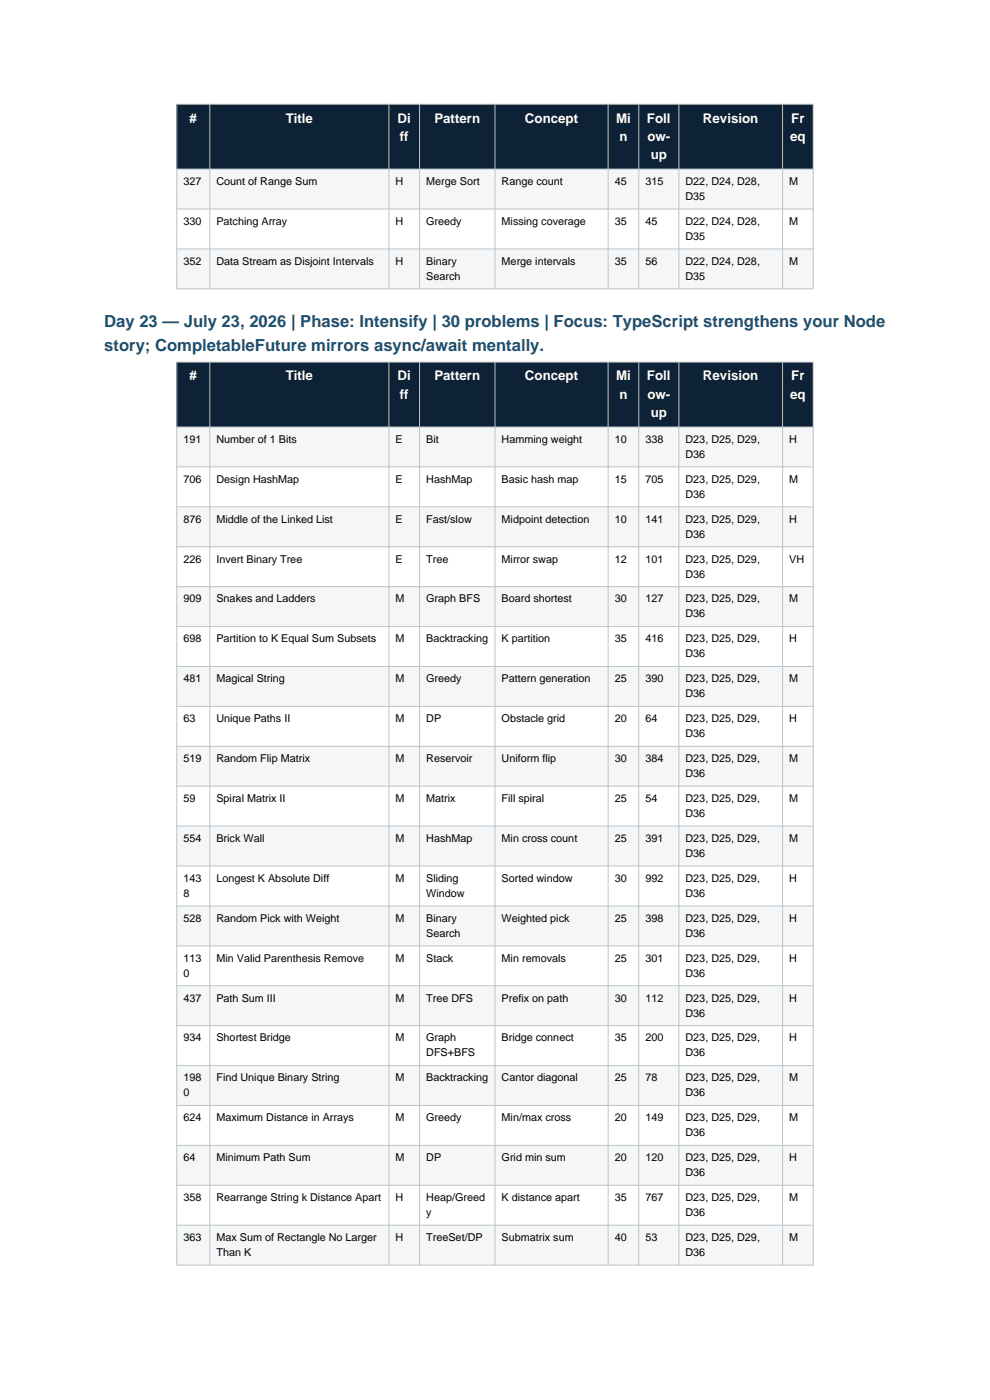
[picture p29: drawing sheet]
<svg xmlns="http://www.w3.org/2000/svg" width="210mm" height="297mm" viewBox="0 0 210 297" stroke-linecap="round" stroke-linejoin="round" font-family="sans-serif">
<defs><g id="words">
<g font-size="3.5" fill="#1a5276">
<text x="22.1" y="69.4">Day 23 — July 23, 2026 | Phase: Intensify | 30 problems | Focus: TypeScript strengthens your Node</text>
<text x="22.1" y="74.4">story; CompletableFuture mirrors async/await mentally.</text>
</g>
<g font-size="2.8" fill="#fff">
<text x="40.2" y="26">#</text>
<text x="60.6" y="26">Title</text>
<text x="84.3" y="26">Di</text>
<text x="84.8" y="29.9">ff</text>
<text x="92.1" y="26">Pattern</text>
<text x="111.4" y="26">Concept</text>
<text x="130.7" y="26">Mi</text>
<text x="131.4" y="29.9">n</text>
<text x="137.2" y="26">Foll</text>
<text x="137.3" y="29.9">ow-</text>
<text x="149.1" y="26">Revision</text>
<text x="167.6" y="29.9">eq</text>
<text x="167.8" y="26">Fr</text>
<text x="138" y="33.8">up</text>
<text x="40.2" y="80.7">#</text>
<text x="60.6" y="80.7">Title</text>
<text x="84.3" y="80.7">Di</text>
<text x="92.1" y="80.7">Pattern</text>
<text x="111.4" y="80.7">Concept</text>
<text x="130.7" y="80.7">Mi</text>
<text x="137.2" y="80.7">Foll</text>
<text x="149.1" y="80.7">Revision</text>
<text x="167.8" y="80.7">Fr</text>
<text x="84.8" y="84.6">ff</text>
<text x="131.4" y="84.6">n</text>
<text x="137.3" y="84.6">ow-</text>
<text x="138" y="88.5">up</text>
<text x="167.6" y="84.6">eq</text>
</g>
<g font-size="2.3">
<text x="38.9" y="39.2">327</text>
<text x="45.9" y="39.2">Count of Range Sum</text>
<text x="83.9" y="39.2">H</text>
<text x="90.4" y="39.2">Merge Sort</text>
<text x="106.4" y="39.2">Range count</text>
<text x="130.4" y="39.2">45</text>
<text x="136.9" y="39.2">315</text>
<text x="145.4" y="39.2">D22, D24, D28,</text>
<text x="167.4" y="39.2">M</text>
<text x="38.9" y="47.7">330</text>
<text x="45.9" y="47.7">Patching Array</text>
<text x="83.9" y="47.7">H</text>
<text x="90.4" y="47.7">Greedy</text>
<text x="106.4" y="47.7">Missing coverage</text>
<text x="130.4" y="47.7">35</text>
<text x="136.9" y="47.7">45</text>
<text x="145.4" y="42.4">D35</text>
<text x="145.4" y="47.7">D22, D24, D28,</text>
<text x="167.4" y="47.7">M</text>
<text x="145.4" y="50.9">D35</text>
<text x="38.9" y="56.2">352</text>
<text x="45.9" y="56.2">Data Stream as Disjoint Intervals</text>
<text x="83.9" y="56.2">H</text>
<text x="90.4" y="56.2">Binary</text>
<text x="90.4" y="59.3">Search</text>
<text x="106.4" y="56.2">Merge intervals</text>
<text x="130.4" y="56.2">35</text>
<text x="136.9" y="56.2">56</text>
<text x="145.4" y="56.2">D22, D24, D28,</text>
<text x="145.4" y="59.3">D35</text>
<text x="167.4" y="56.2">M</text>
<text x="38.9" y="93.9">191</text>
<text x="45.9" y="93.9">Number of 1 Bits</text>
<text x="83.9" y="93.9">E</text>
<text x="90.4" y="93.9">Bit</text>
<text x="106.4" y="93.9">Hamming weight</text>
<text x="130.4" y="93.9">10</text>
<text x="136.9" y="93.9">338</text>
<text x="145.4" y="93.9">D23, D25, D29,</text>
<text x="167.4" y="93.9">H</text>
<text x="145.4" y="97.1">D36</text>
<text x="38.9" y="102.4">706</text>
<text x="45.9" y="102.4">Design HashMap</text>
<text x="83.9" y="102.4">E</text>
<text x="90.4" y="102.4">HashMap</text>
<text x="106.4" y="102.4">Basic hash map</text>
<text x="130.4" y="102.4">15</text>
<text x="136.9" y="102.4">705</text>
<text x="145.4" y="102.4">D23, D25, D29,</text>
<text x="145.4" y="105.6">D36</text>
<text x="167.4" y="102.4">M</text>
<text x="38.9" y="110.9">876</text>
<text x="45.9" y="110.9">Middle of the Linked List</text>
<text x="83.9" y="110.9">E</text>
<text x="90.4" y="110.9">Fast/slow</text>
<text x="106.4" y="110.9">Midpoint detection</text>
<text x="130.4" y="110.9">10</text>
<text x="136.9" y="110.9">141</text>
<text x="145.4" y="110.9">D23, D25, D29,</text>
<text x="167.4" y="110.9">H</text>
<text x="38.9" y="119.3">226</text>
<text x="45.9" y="119.3">Invert Binary Tree</text>
<text x="83.9" y="119.3">E</text>
<text x="90.4" y="119.3">Tree</text>
<text x="106.4" y="119.3">Mirror swap</text>
<text x="130.4" y="119.3">12</text>
<text x="136.9" y="119.3">101</text>
<text x="145.4" y="114">D36</text>
<text x="145.4" y="119.3">D23, D25, D29,</text>
<text x="167.4" y="119.3">VH</text>
<text x="145.4" y="122.5">D36</text>
<text x="38.9" y="127.8">909</text>
<text x="45.9" y="127.8">Snakes and Ladders</text>
<text x="83.9" y="127.8">M</text>
<text x="90.4" y="127.8">Graph BFS</text>
<text x="106.4" y="127.8">Board shortest</text>
<text x="130.4" y="127.8">30</text>
<text x="136.9" y="127.8">127</text>
<text x="145.4" y="127.8">D23, D25, D29,</text>
<text x="145.4" y="131">D36</text>
<text x="167.4" y="127.8">M</text>
<text x="38.9" y="136.3">698</text>
<text x="45.9" y="136.3">Partition to K Equal Sum Subsets</text>
<text x="83.9" y="136.3">M</text>
<text x="90.4" y="136.3">Backtracking</text>
<text x="106.4" y="136.3">K partition</text>
<text x="130.4" y="136.3">35</text>
<text x="136.9" y="136.3">416</text>
<text x="145.4" y="136.3">D23, D25, D29,</text>
<text x="167.4" y="136.3">H</text>
<text x="145.4" y="139.4">D36</text>
<text x="38.9" y="144.7">481</text>
<text x="45.9" y="144.7">Magical String</text>
<text x="83.9" y="144.7">M</text>
<text x="90.4" y="144.7">Greedy</text>
<text x="106.4" y="144.7">Pattern generation</text>
<text x="130.4" y="144.7">25</text>
<text x="136.9" y="144.7">390</text>
<text x="145.4" y="144.7">D23, D25, D29,</text>
<text x="145.4" y="147.9">D36</text>
<text x="167.4" y="144.7">M</text>
<text x="38.9" y="153.2">63</text>
<text x="45.9" y="153.2">Unique Paths II</text>
<text x="83.9" y="153.2">M</text>
<text x="90.4" y="153.2">DP</text>
<text x="106.4" y="153.2">Obstacle grid</text>
<text x="130.4" y="153.2">20</text>
<text x="136.9" y="153.2">64</text>
<text x="145.4" y="153.2">D23, D25, D29,</text>
<text x="167.4" y="153.2">H</text>
<text x="38.9" y="161.7">519</text>
<text x="45.9" y="161.7">Random Flip Matrix</text>
<text x="83.9" y="161.7">M</text>
<text x="90.4" y="161.7">Reservoir</text>
<text x="106.4" y="161.7">Uniform flip</text>
<text x="130.4" y="161.7">30</text>
<text x="136.9" y="161.7">384</text>
<text x="145.4" y="156.4">D36</text>
<text x="145.4" y="161.7">D23, D25, D29,</text>
<text x="167.4" y="161.7">M</text>
<text x="145.4" y="164.8">D36</text>
<text x="38.9" y="170.1">59</text>
<text x="45.9" y="170.1">Spiral Matrix II</text>
<text x="83.9" y="170.1">M</text>
<text x="90.4" y="170.1">Matrix</text>
<text x="106.4" y="170.1">Fill spiral</text>
<text x="130.4" y="170.1">25</text>
<text x="136.9" y="170.1">54</text>
<text x="145.4" y="170.1">D23, D25, D29,</text>
<text x="145.4" y="173.3">D36</text>
<text x="167.4" y="170.1">M</text>
<text x="38.9" y="178.6">554</text>
<text x="45.9" y="178.6">Brick Wall</text>
<text x="83.9" y="178.6">M</text>
<text x="90.4" y="178.6">HashMap</text>
<text x="106.4" y="178.6">Min cross count</text>
<text x="130.4" y="178.6">25</text>
<text x="136.9" y="178.6">391</text>
<text x="145.4" y="178.6">D23, D25, D29,</text>
<text x="167.4" y="178.6">M</text>
<text x="145.4" y="181.8">D36</text>
<text x="38.9" y="187.1">143</text>
<text x="38.9" y="190.2">8</text>
<text x="45.9" y="187.1">Longest K Absolute Diff</text>
<text x="83.9" y="187.1">M</text>
<text x="90.4" y="187.1">Sliding</text>
<text x="90.4" y="190.2">Window</text>
<text x="106.4" y="187.1">Sorted window</text>
<text x="130.4" y="187.1">30</text>
<text x="136.9" y="187.1">992</text>
<text x="145.4" y="187.1">D23, D25, D29,</text>
<text x="145.4" y="190.2">D36</text>
<text x="167.4" y="187.1">H</text>
<text x="38.9" y="195.5">528</text>
<text x="45.9" y="195.5">Random Pick with Weight</text>
<text x="83.9" y="195.5">M</text>
<text x="90.4" y="195.5">Binary</text>
<text x="106.4" y="195.5">Weighted pick</text>
<text x="130.4" y="195.5">25</text>
<text x="136.9" y="195.5">398</text>
<text x="145.4" y="195.5">D23, D25, D29,</text>
<text x="167.4" y="195.5">H</text>
<text x="90.4" y="198.7">Search</text>
<text x="145.4" y="198.7">D36</text>
<text x="38.9" y="204">113</text>
<text x="38.9" y="207.2">0</text>
<text x="45.9" y="204">Min Valid Parenthesis Remove</text>
<text x="83.9" y="204">M</text>
<text x="90.4" y="204">Stack</text>
<text x="106.4" y="204">Min removals</text>
<text x="130.4" y="204">25</text>
<text x="136.9" y="204">301</text>
<text x="145.4" y="204">D23, D25, D29,</text>
<text x="145.4" y="207.2">D36</text>
<text x="167.4" y="204">H</text>
<text x="38.9" y="212.5">437</text>
<text x="45.9" y="212.5">Path Sum III</text>
<text x="83.9" y="212.5">M</text>
<text x="90.4" y="212.5">Tree DFS</text>
<text x="106.4" y="212.5">Prefix on path</text>
<text x="130.4" y="212.5">30</text>
<text x="136.9" y="212.5">112</text>
<text x="145.4" y="212.5">D23, D25, D29,</text>
<text x="145.4" y="215.6">D36</text>
<text x="167.4" y="212.5">H</text>
<text x="38.9" y="220.9">934</text>
<text x="45.9" y="220.9">Shortest Bridge</text>
<text x="83.9" y="220.9">M</text>
<text x="90.4" y="220.9">Graph</text>
<text x="106.4" y="220.9">Bridge connect</text>
<text x="130.4" y="220.9">35</text>
<text x="136.9" y="220.9">200</text>
<text x="145.4" y="220.9">D23, D25, D29,</text>
<text x="167.4" y="220.9">H</text>
<text x="90.4" y="224.1">DFS+BFS</text>
<text x="145.4" y="224.1">D36</text>
<text x="38.9" y="229.4">198</text>
<text x="38.9" y="232.6">0</text>
<text x="45.9" y="229.4">Find Unique Binary String</text>
<text x="83.9" y="229.4">M</text>
<text x="90.4" y="229.4">Backtracking</text>
<text x="106.4" y="229.4">Cantor diagonal</text>
<text x="130.4" y="229.4">25</text>
<text x="136.9" y="229.4">78</text>
<text x="145.4" y="229.4">D23, D25, D29,</text>
<text x="145.4" y="232.6">D36</text>
<text x="167.4" y="229.4">M</text>
<text x="38.9" y="237.9">624</text>
<text x="45.9" y="237.9">Maximum Distance in Arrays</text>
<text x="83.9" y="237.9">M</text>
<text x="90.4" y="237.9">Greedy</text>
<text x="106.4" y="237.9">Min/max cross</text>
<text x="130.4" y="237.9">20</text>
<text x="136.9" y="237.9">149</text>
<text x="145.4" y="237.9">D23, D25, D29,</text>
<text x="167.4" y="237.9">M</text>
<text x="145.4" y="241">D36</text>
<text x="38.9" y="246.3">64</text>
<text x="45.9" y="246.3">Minimum Path Sum</text>
<text x="83.9" y="246.3">M</text>
<text x="90.4" y="246.3">DP</text>
<text x="106.4" y="246.3">Grid min sum</text>
<text x="130.4" y="246.3">20</text>
<text x="136.9" y="246.3">120</text>
<text x="145.4" y="246.3">D23, D25, D29,</text>
<text x="145.4" y="249.5">D36</text>
<text x="167.4" y="246.3">H</text>
<text x="38.9" y="254.8">358</text>
<text x="45.9" y="254.8">Rearrange String k Distance Apart</text>
<text x="83.9" y="254.8">H</text>
<text x="90.4" y="254.8">Heap/Greed</text>
<text x="90.4" y="258">y</text>
<text x="106.4" y="254.8">K distance apart</text>
<text x="130.4" y="254.8">35</text>
<text x="136.9" y="254.8">767</text>
<text x="145.4" y="254.8">D23, D25, D29,</text>
<text x="145.4" y="258">D36</text>
<text x="167.4" y="254.8">M</text>
<text x="38.9" y="263.3">363</text>
<text x="45.9" y="263.3">Max Sum of Rectangle No Larger</text>
<text x="83.9" y="263.3">H</text>
<text x="90.4" y="263.3">TreeSet/DP</text>
<text x="106.4" y="263.3">Submatrix sum</text>
<text x="130.4" y="263.3">40</text>
<text x="136.9" y="263.3">53</text>
<text x="145.4" y="263.3">D23, D25, D29,</text>
<text x="167.4" y="263.3">M</text>
<text x="45.9" y="266.4">Than K</text>
<text x="145.4" y="266.4">D36</text>
</g>
</g></defs>
<path d="M37.5 22.1h135v13.8h-135z" fill-rule="evenodd" fill="#0d2137"/>
<path d="M37.5 35.9h135v8.4h-135z" fill-rule="evenodd" fill="#f4f6f7"/>
<path d="M37.5 44.3h135v8.5h-135z" fill-rule="evenodd" fill="#fff"/>
<path d="M37.5 52.8h135v8.5h-135z" fill-rule="evenodd" fill="#f4f6f7"/>
<path d="M37.5 22.1h135v39.2h-135zM37.5 35.9h135M44.5 22.1v39.2M82.5 22.1v39.2M89 22.1v39.2M105 22.1v39.2M129 22.1v39.2M135.5 22.1v39.2M144 22.1v39.2M166 22.1v39.2M37.5 44.3h135M37.5 52.8h135" fill="none" stroke="#bdc3c7" stroke-width=".21"/>
<path d="M37.5 76.8h135v13.8h-135z" fill-rule="evenodd" fill="#0d2137"/>
<path d="M37.5 90.6h135v8.5h-135z" fill-rule="evenodd" fill="#f4f6f7"/>
<path d="M37.5 99.1h135v8.4h-135z" fill-rule="evenodd" fill="#fff"/>
<path d="M37.5 107.5h135v8.5h-135z" fill-rule="evenodd" fill="#f4f6f7"/>
<path d="M37.5 116h135v8.5h-135z" fill-rule="evenodd" fill="#fff"/>
<path d="M37.5 124.5h135v8.4h-135z" fill-rule="evenodd" fill="#f4f6f7"/>
<path d="M37.5 132.9h135v8.5h-135z" fill-rule="evenodd" fill="#fff"/>
<path d="M37.5 141.4h135v8.5h-135z" fill-rule="evenodd" fill="#f4f6f7"/>
<path d="M37.5 149.9h135v8.4h-135z" fill-rule="evenodd" fill="#fff"/>
<path d="M37.5 158.3h135v8.5h-135z" fill-rule="evenodd" fill="#f4f6f7"/>
<path d="M37.5 166.8h135v8.5h-135z" fill-rule="evenodd" fill="#fff"/>
<path d="M37.5 175.3h135v8.4h-135z" fill-rule="evenodd" fill="#f4f6f7"/>
<path d="M37.5 183.7h135v8.5h-135z" fill-rule="evenodd" fill="#fff"/>
<path d="M37.5 192.2h135v8.5h-135z" fill-rule="evenodd" fill="#f4f6f7"/>
<path d="M37.5 200.7h135v8.4h-135z" fill-rule="evenodd" fill="#fff"/>
<path d="M37.5 209.1h135v8.5h-135z" fill-rule="evenodd" fill="#f4f6f7"/>
<path d="M37.5 217.6h135v8.5h-135z" fill-rule="evenodd" fill="#fff"/>
<path d="M37.5 226.1h135v8.4h-135z" fill-rule="evenodd" fill="#f4f6f7"/>
<path d="M37.5 234.5h135v8.5h-135z" fill-rule="evenodd" fill="#fff"/>
<path d="M37.5 243h135v8.5h-135z" fill-rule="evenodd" fill="#f4f6f7"/>
<path d="M37.5 251.5h135v8.4h-135z" fill-rule="evenodd" fill="#fff"/>
<path d="M37.5 259.9h135v8.5h-135z" fill-rule="evenodd" fill="#f4f6f7"/>
<g fill="none" stroke="#bdc3c7" stroke-width=".21">
<path d="M37.5 76.8h135v191.6h-135zM44.5 76.8v191.6M82.5 76.8v191.6M89 76.8v191.6M105 76.8v191.6M129 76.8v191.6M135.5 76.8v191.6M144 76.8v191.6M166 76.8v191.6M37.5 90.6h135M37.5 99.1h135M37.5 107.5h135"/>
<path d="M37.5 116h135M37.5 124.5h135M37.5 132.9h135M37.5 141.4h135M37.5 149.9h135M37.5 158.3h135M37.5 166.8h135M37.5 175.3h135M37.5 183.7h135M37.5 192.2h135M37.5 200.7h135M37.5 209.1h135"/>
<path d="M37.5 217.6h135M37.5 226.1h135M37.5 234.5h135M37.5 243h135M37.5 251.5h135M37.5 259.9h135"/>
</g>
<use href="#words"/>
</svg>
